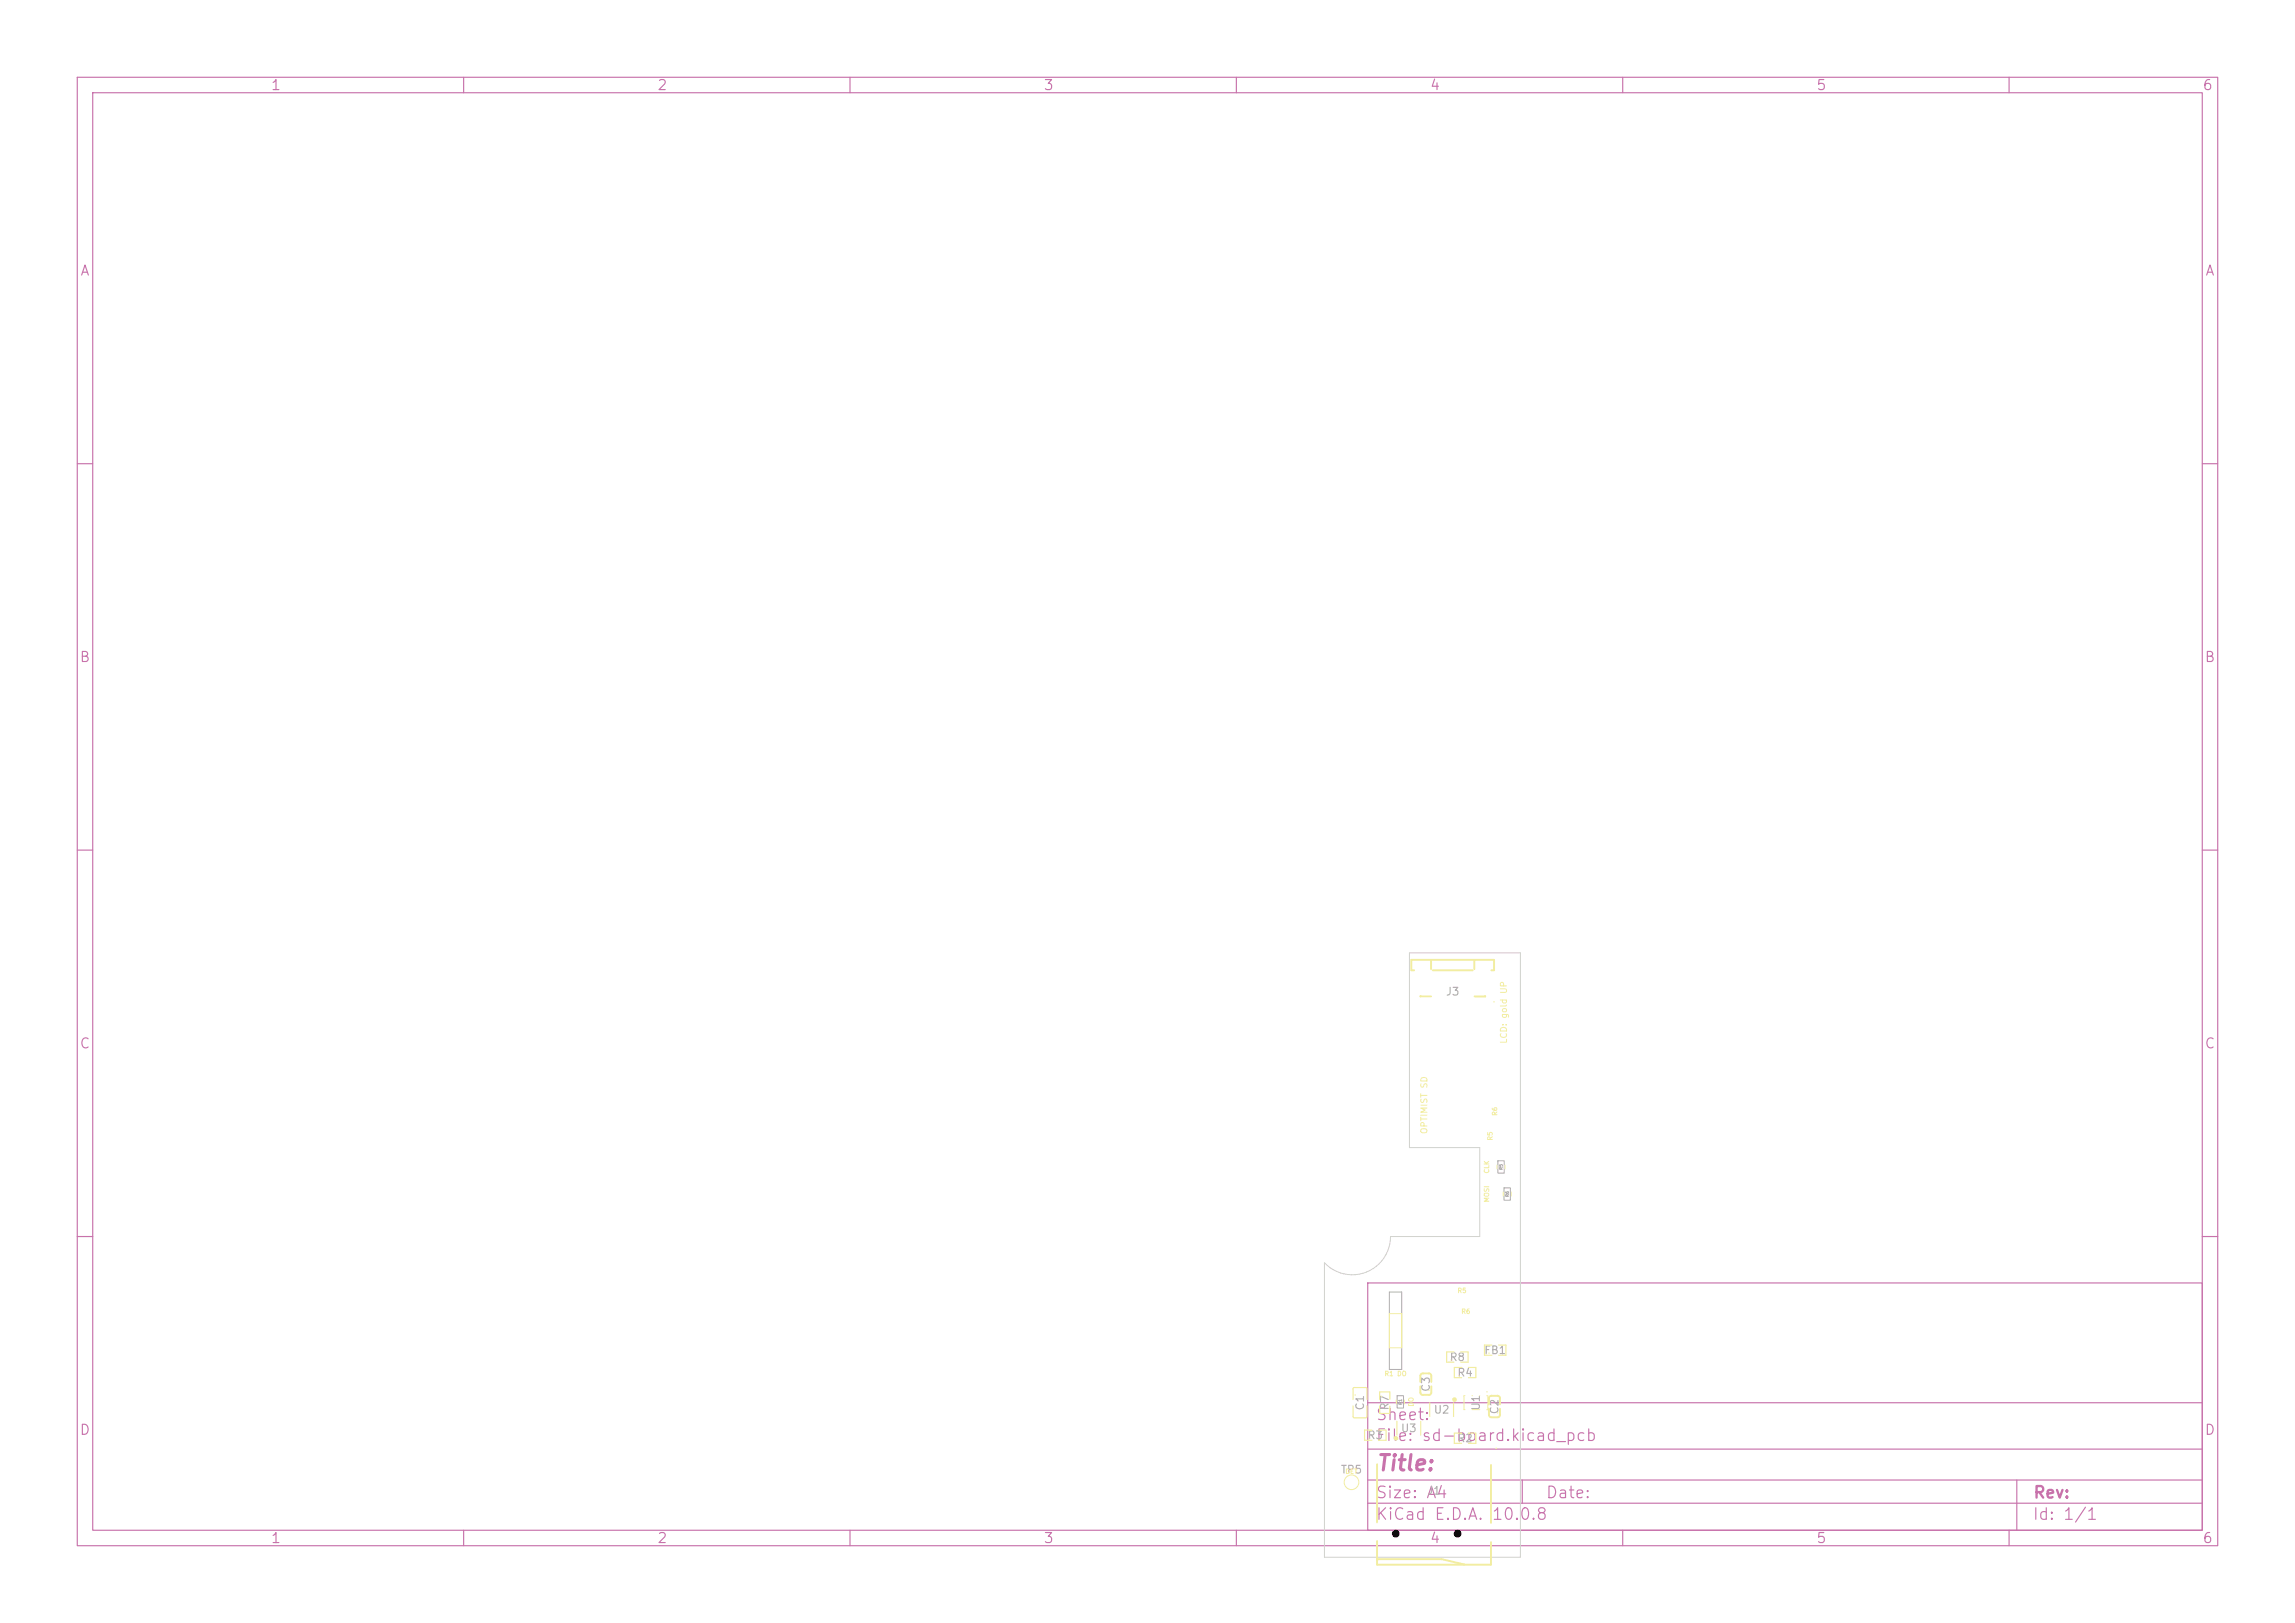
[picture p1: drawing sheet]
<svg xmlns="http://www.w3.org/2000/svg" width="297mm" height="210mm" viewBox="0 0 297 210" stroke-linecap="round" stroke-linejoin="round" font-family="sans-serif">
<defs><g id="words">
<text font-size="2" fill="#c872ab" x="178" y="190.8">Title:</text>
<g font-size="1.5" fill="#c872ab">
<text x="178" y="184.1">Sheet:</text>
<text x="178" y="186.8">File: sd-board.kicad_pcb</text>
<text x="178" y="197">KiCad E.D.A.</text>
<text x="178" y="194.2">Size: A4</text>
<text x="193" y="197">10.0.8</text>
<text x="200" y="194.2">Date:</text>
<text x="263" y="197">Id: 1/1</text>
<text x="263" y="194.2">Rev:</text>
</g>
<g font-size="1.3" fill="#c872ab">
<text x="35" y="12">1</text>
<text x="85" y="12">2</text>
<text x="135" y="12">3</text>
<text x="185" y="12">4</text>
<text x="235" y="12">5</text>
<text x="285" y="12">6</text>
<text x="10.3" y="36">A</text>
<text x="285.3" y="36">A</text>
<text x="10.2" y="86">B</text>
<text x="285.2" y="86">B</text>
<text x="10.2" y="136">C</text>
<text x="285.2" y="136">C</text>
<text x="10.2" y="186">D</text>
<text x="285.2" y="186">D</text>
<text x="35" y="200">1</text>
<text x="85" y="200">2</text>
<text x="135" y="200">3</text>
<text x="185" y="200">4</text>
<text x="235" y="200">5</text>
<text x="285" y="200">6</text>
</g>
<g font-size="1" fill="#afafaf">
<text x="187" y="129.1">J3</text>
<text x="187.5" y="176.4">R8</text>
<text x="188.5" y="178.4">R4</text>
<text x="192" y="175.5">FB1</text>
<text x="176.8" y="182.6" transform="rotate(-90 176.8 182.6)">C1</text>
<text x="180" y="182.6" transform="rotate(-90 180 182.6)">R7</text>
<text x="181.2" y="185.6">U3</text>
<text x="185.3" y="180.2" transform="rotate(-90 185.3 180.2)">C3</text>
<text x="185.5" y="183.2">U2</text>
<text x="191.8" y="182.6" transform="rotate(-90 191.8 182.6)">U1</text>
<text x="194.2" y="183.1" transform="rotate(-90 194.2 183.1)">C2</text>
<text x="173.4" y="190.9">TP5</text>
<text x="176.9" y="186.5">R3</text>
<text x="188.5" y="186.9">R2</text>
<text x="184.6" y="193.6">J1</text>
</g>
<g font-size=".8" fill="#f2eda1">
<text x="195.2" y="135.1" transform="rotate(-90 195.2 135.1)">LCD: gold UP</text>
<text x="184.9" y="146.8" transform="rotate(-90 184.9 146.8)">OPTIMIST SD</text>
</g>
<g font-size=".6" fill="#f2eda1">
<text x="193.3" y="147.6" transform="rotate(-90 193.3 147.6)">R5</text>
<text x="193.9" y="144.4" transform="rotate(-90 193.9 144.4)">R6</text>
<text x="192.9" y="155.6" transform="rotate(-90 192.9 155.6)">MOSI</text>
<text x="192.9" y="151.9" transform="rotate(-90 192.9 151.9)">CLK</text>
<text x="188.6" y="167.5">R5</text>
<text x="189.1" y="170.2">R6</text>
<text x="179.1" y="178.2">R1 DO</text>
<text x="183.1" y="182.1" transform="rotate(-90 183.1 182.1)">DO</text>
<text x="174" y="190.9">DET</text>
</g>
<g font-size=".4" fill="#afafaf">
<text x="194.6" y="151.4" transform="rotate(-90 194.6 151.4)">R5</text>
<text x="195.4" y="154.9" transform="rotate(-90 195.4 154.9)">R6</text>
<text x="181.5" y="181.8" transform="rotate(-90 181.5 181.8)">R1</text>
</g>
</g></defs>
<g fill="none" stroke="#c872ab" stroke-width=".15">
<path d="M10 10h277v190h-277zM12 12h273v186h-273zM60 10v2M110 10v2M160 10v2M210 10v2M260 10v2M10 60h2M285 60h2M10 110h2M285 110h2M10 160h2"/>
<path d="M177 166h108v32h-108zM285 160h2M60 198v2M110 198v2M160 198v2M177 194.5h108M177 191.5h108M177 187.5h108M177 181.5h108M197 191.5v3M210 198v2M260 198v2"/>
<path d="M261 191.5v6.5"/>
</g>
<path d="M182.4 123.3h14.4v78.2h-25.4v-38.1a4.9 4.9 0 0 0 5.4 1.2 4.9 4.9 0 0 0 3.1-4.6h11.6v-11.5h-9.1z" fill="none" stroke="#d0d2cd" stroke-width=".13"/>
<path d="M193.8 150.2h.9v1.6h-.9zM194.6 153.7h.9v1.6h-.9zM179.8 167.2h1.6v10h-1.6zM180.8 180.6h.8v1.6h-.8z" fill="none" stroke="#afafaf" stroke-width=".13"/>
<g fill="none" stroke="#f2eda1" stroke-width=".15">
<path d="M188.2 174.9h-1v1.4h1M189 174.9h1v1.4h-1M189.2 176.9h-1v1.4h1M190 176.9h1v1.4h-1M193.1 174h-1v1.4h1M193.9 174h1v1.4h-1M175.1 181.1v-1.4l.2-.2 1.6 .1v1.5M175.1 181.9v1.5l1.7 .1 .1-.2v-1.4M177.6 185h-1v1.4h1M178.4 185h1v1.4h-1M178.5 181.1v-1h1.4v1M178.5 181.9v1h1.4v-1"/>
<path d="M180.8 183.9v1.8M183.9 183.9v1.8M185 181.5v1.8M188.1 181.5v1.8M189.2 185.4h-1v1.4h1M190 185.4h1v1.4h-1"/>
</g>
<g fill="none" stroke="#f2eda1" stroke-width=".3">
<circle cx="180.6" cy="186.1" r=".15"/>
<circle cx="188.2" cy="181.1" r=".15"/>
</g>
<g fill="none" stroke="#f2eda1" stroke-width=".13">
<path d="M193.7 150.7v.6M194.5 154.2v.6M194.8 150.7v.6M195.6 154.2v.6M179.8 170h1.6v4.4h-1.6zM180.7 181.1v.6M181.7 181.1v.6M189.6 180.6h-.1v1.8h.1M190.5 180.6h.1M190.5 182.4h1M191.4 180.6h.1M192.4 180.6h.1v1.8h-.1"/>
<circle cx="193.3" cy="129.6" r=".03"/>
<circle cx="184.9" cy="179.9" r=".03"/>
<circle cx="187.8" cy="176" r=".03"/>
<circle cx="188.8" cy="178" r=".03"/>
<circle cx="192.7" cy="175.1" r=".03"/>
<circle cx="174.9" cy="191.8" r=".95"/>
<circle cx="175.4" cy="180.5" r=".03"/>
<circle cx="177.2" cy="186.1" r=".03"/>
<circle cx="178.8" cy="180.7" r=".03"/>
<circle cx="180.9" cy="186.2" r=".03"/>
<circle cx="188" cy="181" r=".03"/>
<circle cx="188.8" cy="186.5" r=".03"/>
<circle cx="192.4" cy="180.1" r=".03"/>
<circle cx="193.6" cy="187.4" r=".03"/>
<circle cx="193.8" cy="182.8" r=".03"/>
</g>
<g fill="none" stroke="#f2eda1" stroke-width=".25">
<path d="M183 125.6h-.4v-1.4h10.7v1.4h-.3M183.8 128.9h1.4M185.2 124.2v1.2M185.4 125.6h5.2M190.8 124.2v1.2M192.2 128.9h-1.4M183.8 178.8v-.8l.1-.2 .2-.1h.8l.3 .2v.9M183.8 179.4v.9l.3 .2h.8l.2-.1 .1-.2v-.8M178.2 189.5v7.5M178.2 199.4v3.1h14.8v-2.9M192.7 181.7v-.8l.1-.2 .2-.1h.8l.3 .2v.9M192.7 182.3v.9l.3 .2h.8l.2-.1 .1-.2v-.8"/>
<path d="M193 189.6v7.5M178.2 201.8h8.4l2.9 .6"/>
</g>
<g fill="#000">
<circle cx="180.6" cy="198.5" r=".5"/>
<circle cx="188.6" cy="198.5" r=".5"/>
</g>
<use href="#words"/>
</svg>
